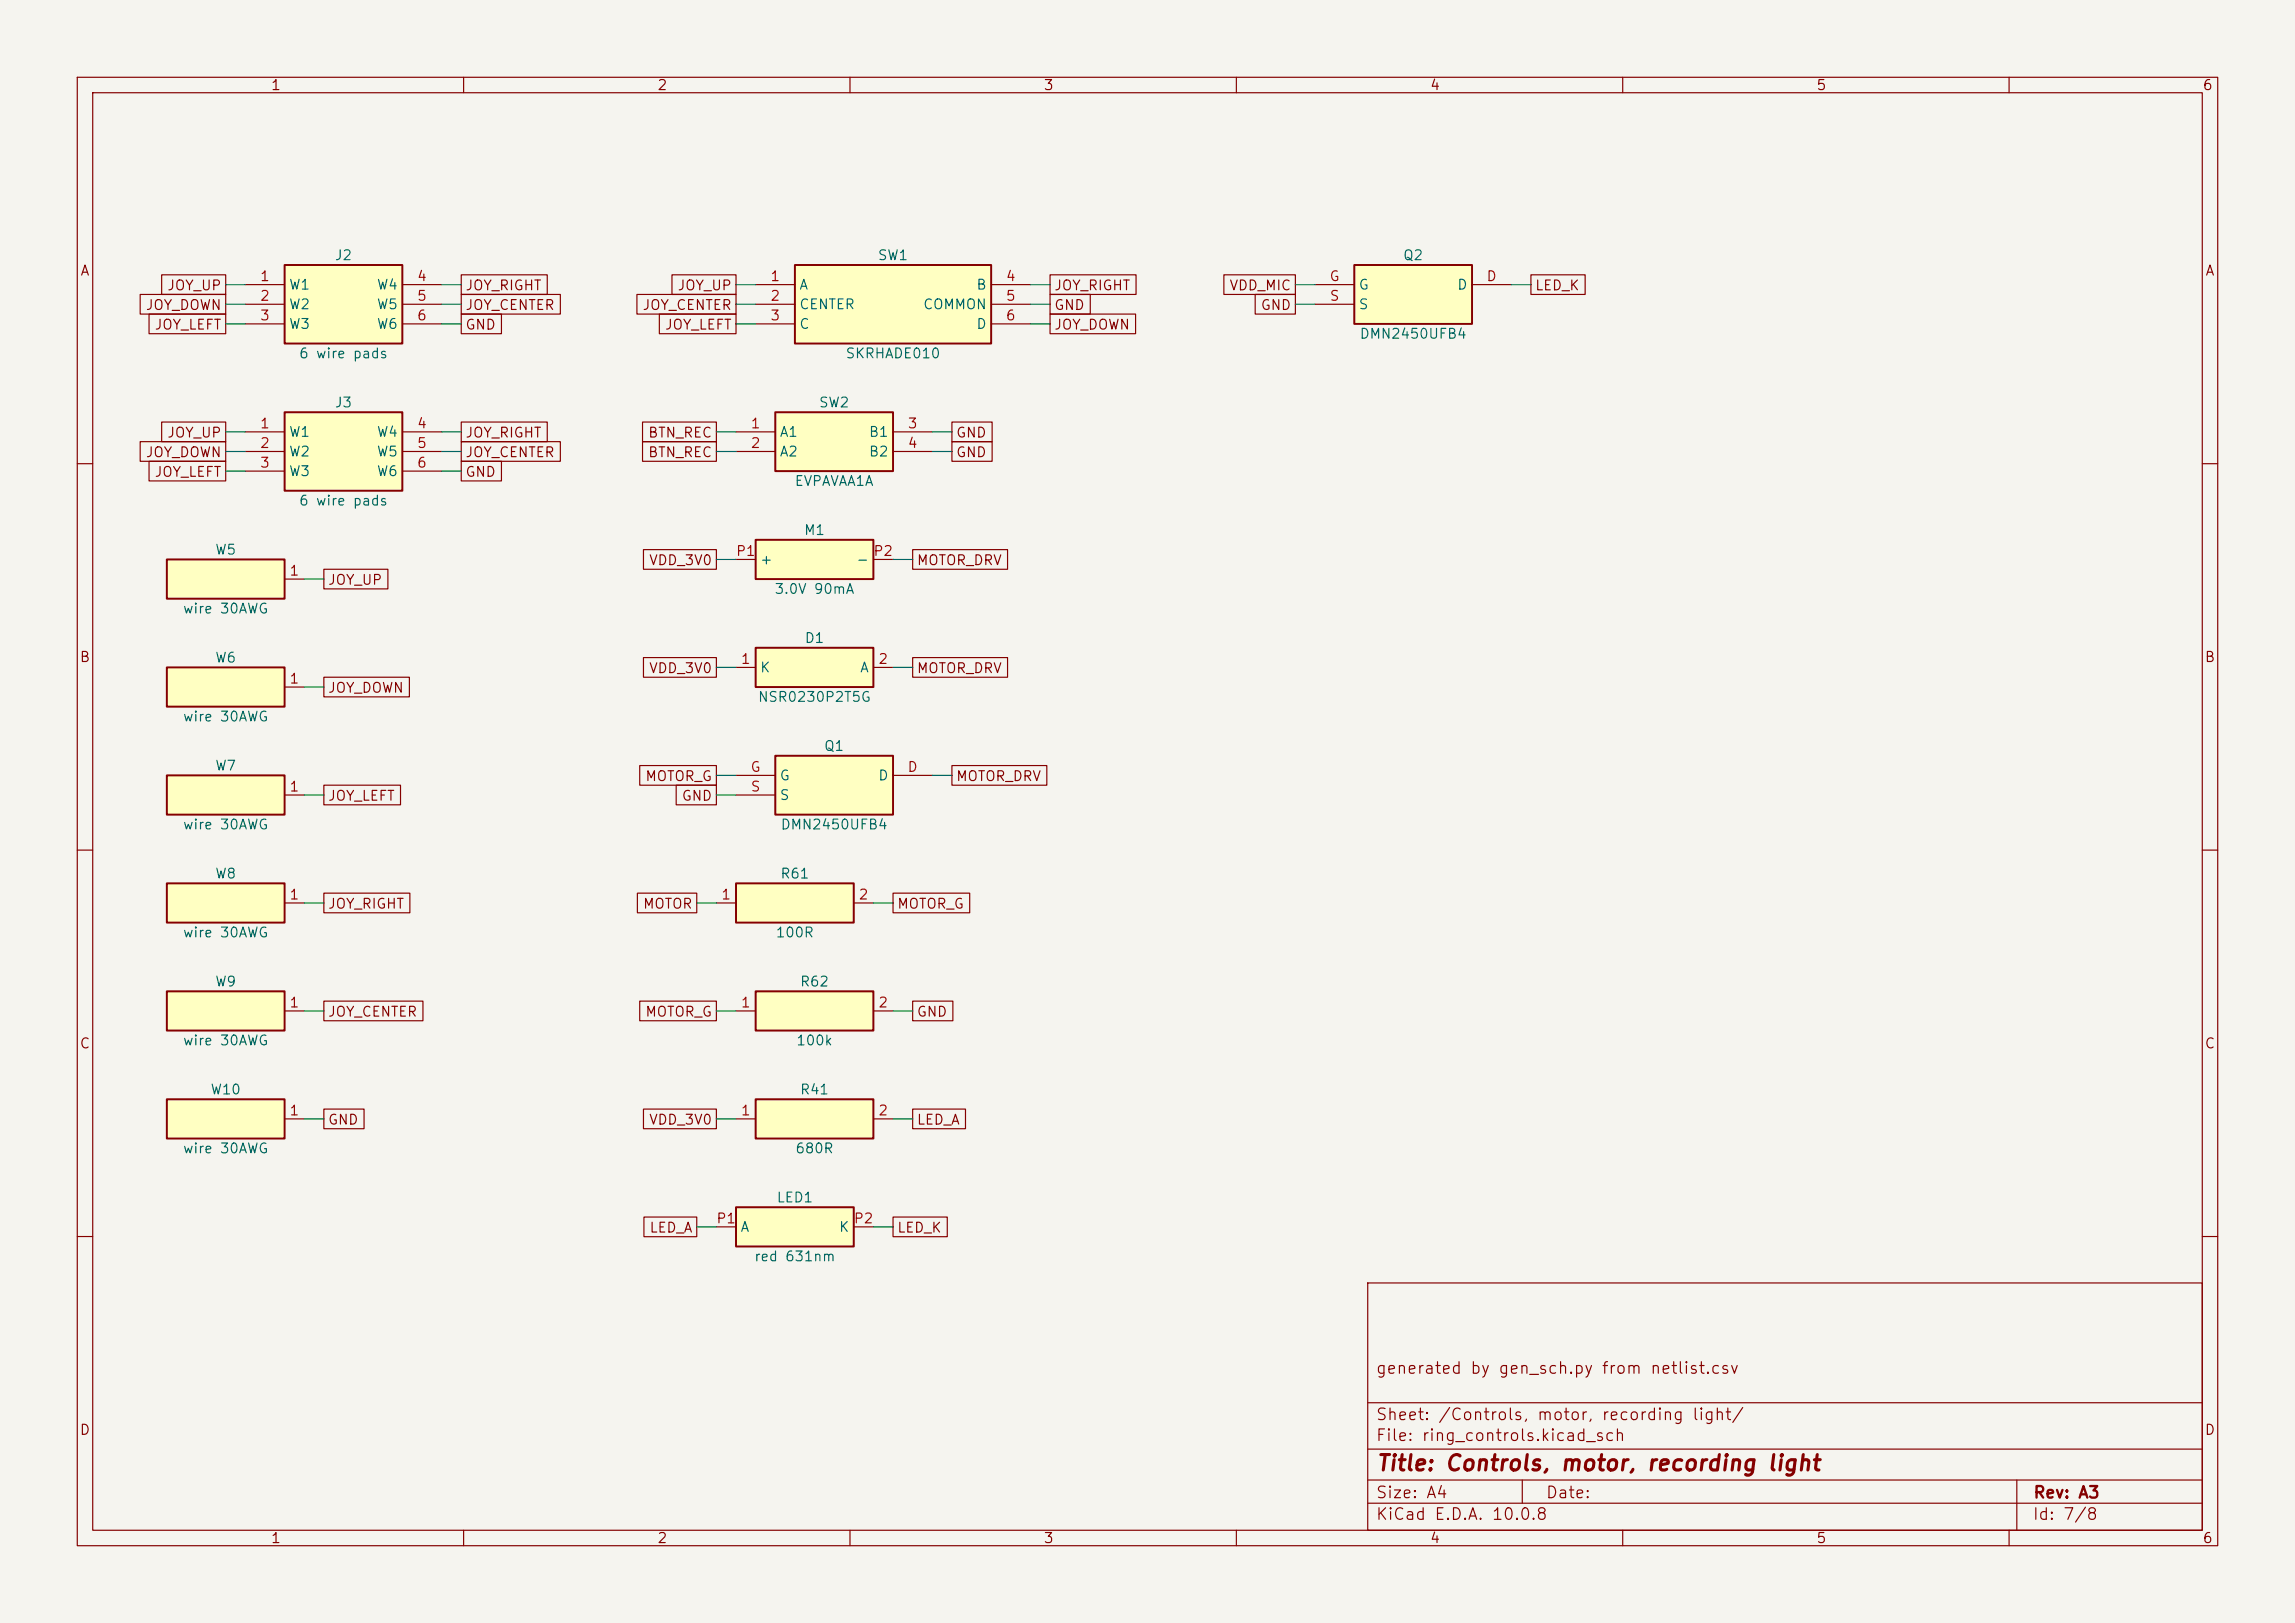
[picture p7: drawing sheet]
<svg xmlns="http://www.w3.org/2000/svg" width="297mm" height="210mm" viewBox="0 0 297 210" stroke-linecap="round" stroke-linejoin="round" font-family="sans-serif">
<defs><g id="words">
<text font-size="2" fill="#840000" x="178" y="190.8">Title: Controls, motor, recording light</text>
<g font-size="1.5" fill="#840000">
<text x="178" y="178.1">generated by gen_sch.py from netlist.csv</text>
<text x="178" y="184.1">Sheet: /Controls, motor, recording light/</text>
<text x="178" y="186.8">File: ring_controls.kicad_sch</text>
<text x="178" y="197">KiCad E.D.A. 10.0.8</text>
<text x="178" y="194.2">Size: A4</text>
<text x="200" y="194.2">Date:</text>
<text x="263" y="197">Id: 7/8</text>
<text x="263" y="194.2">Rev: A3</text>
</g>
<g font-size="1.3" fill="#840000">
<text x="35" y="12">1</text>
<text x="85" y="12">2</text>
<text x="135" y="12">3</text>
<text x="185" y="12">4</text>
<text x="235" y="12">5</text>
<text x="285" y="12">6</text>
<text x="10.3" y="36">A</text>
<text x="285.3" y="36">A</text>
<text x="18.8" y="40.4">JOY_DOWN</text>
<text x="21.6" y="37.9">JOY_UP</text>
<text x="60.1" y="40.4">JOY_CENTER</text>
<text x="60.1" y="37.9">JOY_RIGHT</text>
<text x="83.1" y="40.4">JOY_CENTER</text>
<text x="87.6" y="37.9">JOY_UP</text>
<text x="136.3" y="37.9">JOY_RIGHT</text>
<text x="136.3" y="40.4">GND</text>
<text x="159" y="37.9">VDD_MIC</text>
<text x="163.1" y="40.4">GND</text>
<text x="198.6" y="37.9">LED_K</text>
<text x="19.9" y="43">JOY_LEFT</text>
<text x="60.1" y="43">GND</text>
<text x="86" y="43">JOY_LEFT</text>
<text x="136.3" y="43">JOY_DOWN</text>
<text x="18.8" y="59.5">JOY_DOWN</text>
<text x="21.6" y="56.9">JOY_UP</text>
<text x="60.1" y="59.5">JOY_CENTER</text>
<text x="60.1" y="56.9">JOY_RIGHT</text>
<text x="83.8" y="59.5">BTN_REC</text>
<text x="83.8" y="56.9">BTN_REC</text>
<text x="123.6" y="56.9">GND</text>
<text x="123.6" y="59.5">GND</text>
<text x="19.9" y="62">JOY_LEFT</text>
<text x="60.1" y="62">GND</text>
<text x="42.4" y="76">JOY_UP</text>
<text x="83.9" y="73.4">VDD_3V0</text>
<text x="118.6" y="73.4">MOTOR_DRV</text>
<text x="10.2" y="86">B</text>
<text x="42.4" y="90">JOY_DOWN</text>
<text x="83.9" y="87.4">VDD_3V0</text>
<text x="118.6" y="87.4">MOTOR_DRV</text>
<text x="285.2" y="86">B</text>
<text x="83.4" y="101.4">MOTOR_G</text>
<text x="123.6" y="101.4">MOTOR_DRV</text>
<text x="42.4" y="103.9">JOY_LEFT</text>
<text x="88.1" y="103.9">GND</text>
<text x="42.4" y="117.9">JOY_RIGHT</text>
<text x="83.1" y="117.9">MOTOR</text>
<text x="116" y="117.9">MOTOR_G</text>
<text x="42.4" y="131.9">JOY_CENTER</text>
<text x="83.4" y="131.9">MOTOR_G</text>
<text x="118.6" y="131.9">GND</text>
<text x="10.2" y="136">C</text>
<text x="285.2" y="136">C</text>
<text x="42.4" y="145.8">GND</text>
<text x="83.9" y="145.8">VDD_3V0</text>
<text x="118.6" y="145.8">LED_A</text>
<text x="84" y="159.8">LED_A</text>
<text x="116" y="159.8">LED_K</text>
<text x="10.2" y="186">D</text>
<text x="285.2" y="186">D</text>
<text x="35" y="200">1</text>
<text x="85" y="200">2</text>
<text x="135" y="200">3</text>
<text x="185" y="200">4</text>
<text x="235" y="200">5</text>
<text x="285" y="200">6</text>
</g>
<g font-size="1.3" fill="#006464">
<text x="43.2" y="34">J2</text>
<text x="113.5" y="34">SW1</text>
<text x="181.5" y="34">Q2</text>
<text x="37.3" y="37.8">W1</text>
<text x="37.3" y="40.3">W2</text>
<text x="48.7" y="37.8">W4</text>
<text x="48.7" y="40.3">W5</text>
<text x="103.4" y="37.8">A</text>
<text x="103.4" y="40.3">CENTER</text>
<text x="119.4" y="40.3">COMMON</text>
<text x="126.3" y="37.8">B</text>
<text x="175.7" y="37.8">G</text>
<text x="175.7" y="40.3">S</text>
<text x="188.5" y="37.8">D</text>
<text x="37.3" y="42.9">W3</text>
<text x="38.6" y="46.7">6 wire pads</text>
<text x="48.7" y="42.9">W6</text>
<text x="103.4" y="42.9">C</text>
<text x="109.3" y="46.7">SKRHADE010</text>
<text x="126.3" y="42.9">D</text>
<text x="175.9" y="44.1">DMN2450UFB4</text>
<text x="43.2" y="53">J3</text>
<text x="105.9" y="53">SW2</text>
<text x="37.3" y="56.8">W1</text>
<text x="37.3" y="59.4">W2</text>
<text x="48.7" y="56.8">W4</text>
<text x="48.7" y="59.4">W5</text>
<text x="100.8" y="56.8">A1</text>
<text x="100.8" y="59.4">A2</text>
<text x="112.4" y="56.8">B1</text>
<text x="112.4" y="59.4">B2</text>
<text x="37.3" y="61.9">W3</text>
<text x="38.6" y="65.7">6 wire pads</text>
<text x="48.7" y="61.9">W6</text>
<text x="102.7" y="63.2">EVPAVAA1A</text>
<text x="104" y="69.5">M1</text>
<text x="27.8" y="72.1">W5</text>
<text x="98.3" y="73.4">+</text>
<text x="100.1" y="77.2">3.0V 90mA</text>
<text x="110.7" y="73.4">-</text>
<text x="23.6" y="79.7">wire 30AWG</text>
<text x="104" y="83.5">D1</text>
<text x="27.8" y="86.1">W6</text>
<text x="98.3" y="87.3">K</text>
<text x="111.2" y="87.3">A</text>
<text x="23.6" y="93.7">wire 30AWG</text>
<text x="98" y="91.1">NSR0230P2T5G</text>
<text x="27.8" y="100">W7</text>
<text x="100.8" y="101.3">G</text>
<text x="106.6" y="97.5">Q1</text>
<text x="113.6" y="101.3">D</text>
<text x="23.6" y="107.6">wire 30AWG</text>
<text x="100.8" y="103.8">S</text>
<text x="100.9" y="107.6">DMN2450UFB4</text>
<text x="27.8" y="114">W8</text>
<text x="100.9" y="114">R61</text>
<text x="23.6" y="121.6">wire 30AWG</text>
<text x="100.3" y="121.6">100R</text>
<text x="27.8" y="128">W9</text>
<text x="103.4" y="128">R62</text>
<text x="23.6" y="135.6">wire 30AWG</text>
<text x="103" y="135.6">100k</text>
<text x="27.1" y="141.9">W10</text>
<text x="103.4" y="141.9">R41</text>
<text x="23.6" y="149.6">wire 30AWG</text>
<text x="102.8" y="149.6">680R</text>
<text x="100.4" y="155.9">LED1</text>
<text x="95.7" y="159.7">A</text>
<text x="108.5" y="159.7">K</text>
<text x="97.5" y="163.5">red 631nm</text>
</g>
<g font-size="1.3" fill="#a90000">
<text x="33.6" y="36.7">1</text>
<text x="33.6" y="39.2">2</text>
<text x="33.6" y="41.8">3</text>
<text x="53.9" y="36.7">4</text>
<text x="53.9" y="39.2">5</text>
<text x="53.9" y="41.8">6</text>
<text x="99.6" y="36.7">1</text>
<text x="99.6" y="39.2">2</text>
<text x="99.6" y="41.8">3</text>
<text x="130.1" y="36.7">4</text>
<text x="130.1" y="39.2">5</text>
<text x="130.1" y="41.8">6</text>
<text x="172" y="36.7">G</text>
<text x="172" y="39.2">S</text>
<text x="192.3" y="36.7">D</text>
<text x="33.6" y="55.7">1</text>
<text x="33.6" y="58.3">2</text>
<text x="53.9" y="55.7">4</text>
<text x="53.9" y="58.3">5</text>
<text x="97.1" y="55.7">1</text>
<text x="97.1" y="58.3">2</text>
<text x="117.4" y="55.7">3</text>
<text x="117.4" y="58.3">4</text>
<text x="33.6" y="60.8">3</text>
<text x="53.9" y="60.8">6</text>
<text x="37.4" y="74.8">1</text>
<text x="95.2" y="72.3">P1</text>
<text x="112.9" y="72.3">P2</text>
<text x="37.4" y="88.8">1</text>
<text x="95.8" y="86.2">1</text>
<text x="113.6" y="86.2">2</text>
<text x="97" y="100.2">G</text>
<text x="117.3" y="100.2">D</text>
<text x="37.4" y="102.7">1</text>
<text x="97.1" y="102.7">S</text>
<text x="37.4" y="116.7">1</text>
<text x="93.2" y="116.7">1</text>
<text x="111" y="116.7">2</text>
<text x="37.4" y="130.7">1</text>
<text x="95.8" y="130.7">1</text>
<text x="113.6" y="130.7">2</text>
<text x="37.4" y="144.6">1</text>
<text x="95.8" y="144.6">1</text>
<text x="113.6" y="144.6">2</text>
<text x="92.6" y="158.6">P1</text>
<text x="110.4" y="158.6">P2</text>
</g>
</g></defs>
<path d="M0 0h297v210h-297z" fill="#f5f4ef" stroke="#f5f4ef" stroke-width=".13"/>
<g fill="none" stroke="#840000" stroke-width=".15">
<path d="M10 10h277v190h-277zM12 12h273v186h-273zM60 10v2M110 10v2M160 10v2M210 10v2M260 10v2M10 60h2M285 60h2M10 110h2M285 110h2M10 160h2"/>
<path d="M177 166h108v32h-108zM285 160h2M60 198v2M110 198v2M160 198v2M177 194.5h108M177 191.5h108M177 187.5h108M177 181.5h108M197 191.5v3M210 198v2M260 198v2"/>
<path d="M261 191.5v6.5"/>
</g>
<path d="M95.2 114.3h15.3v5.1h-15.3z" fill="#ffffc2"/>
<path d="M95.2 114.3h15.3v5.1h-15.3z" fill="none" stroke="#840000" stroke-width=".25"/>
<path d="M92.7 116.8h2.5M110.5 116.8h2.5" fill="none" stroke="#840000" stroke-width=".15"/>
<path d="M21.6 72.4h15.2v5.1h-15.2z" fill="#ffffc2"/>
<path d="M21.6 72.4h15.2v5.1h-15.2z" fill="none" stroke="#840000" stroke-width=".25"/>
<path d="M36.8 74.9h2.6" fill="none" stroke="#840000" stroke-width=".15"/>
<path d="M21.6 128.3h15.2v5.1h-15.2z" fill="#ffffc2"/>
<path d="M21.6 128.3h15.2v5.1h-15.2z" fill="none" stroke="#840000" stroke-width=".25"/>
<path d="M36.8 130.8h2.6" fill="none" stroke="#840000" stroke-width=".15"/>
<path d="M21.6 114.3h15.2v5.1h-15.2z" fill="#ffffc2"/>
<path d="M21.6 114.3h15.2v5.1h-15.2z" fill="none" stroke="#840000" stroke-width=".25"/>
<path d="M36.8 116.8h2.6" fill="none" stroke="#840000" stroke-width=".15"/>
<path d="M21.6 100.3h15.2v5.1h-15.2z" fill="#ffffc2"/>
<path d="M21.6 100.3h15.2v5.1h-15.2z" fill="none" stroke="#840000" stroke-width=".25"/>
<path d="M36.8 102.9h2.6" fill="none" stroke="#840000" stroke-width=".15"/>
<path d="M21.6 86.4h15.2v5h-15.2z" fill="#ffffc2"/>
<path d="M21.6 86.4h15.2v5h-15.2z" fill="none" stroke="#840000" stroke-width=".25"/>
<path d="M36.8 88.9h2.6" fill="none" stroke="#840000" stroke-width=".15"/>
<path d="M36.8 34.3h15.3v10.2h-15.3z" fill="#ffffc2"/>
<path d="M36.8 34.3h15.3v10.2h-15.3z" fill="none" stroke="#840000" stroke-width=".25"/>
<path d="M31.7 36.8h5.1M31.7 39.4h5.1M52.1 36.8h5M52.1 39.4h5M31.7 41.9h5.1M52.1 41.9h5" fill="none" stroke="#840000" stroke-width=".15"/>
<path d="M36.8 53.3h15.3v10.2h-15.3z" fill="#ffffc2"/>
<path d="M36.8 53.3h15.3v10.2h-15.3z" fill="none" stroke="#840000" stroke-width=".25"/>
<path d="M31.7 55.9h5.1M31.7 58.4h5.1M52.1 55.9h5M52.1 58.4h5M31.7 61h5.1M52.1 61h5" fill="none" stroke="#840000" stroke-width=".15"/>
<path d="M175.3 34.3h15.2v7.6h-15.2z" fill="#ffffc2"/>
<path d="M175.3 34.3h15.2v7.6h-15.2z" fill="none" stroke="#840000" stroke-width=".25"/>
<path d="M170.2 36.8h5.1M170.2 39.4h5.1M190.5 36.8h5.1" fill="none" stroke="#840000" stroke-width=".15"/>
<path d="M100.3 97.8h15.3v7.6h-15.3z" fill="#ffffc2"/>
<path d="M100.3 97.8h15.3v7.6h-15.3z" fill="none" stroke="#840000" stroke-width=".25"/>
<path d="M95.2 100.3h5.1M95.2 102.9h5.1M115.6 100.3h5" fill="none" stroke="#840000" stroke-width=".15"/>
<path d="M21.6 142.2h15.2v5.1h-15.2z" fill="#ffffc2"/>
<path d="M21.6 142.2h15.2v5.1h-15.2z" fill="none" stroke="#840000" stroke-width=".25"/>
<path d="M36.8 144.8h2.6" fill="none" stroke="#840000" stroke-width=".15"/>
<path d="M97.8 83.8h15.2v5.1h-15.2z" fill="#ffffc2"/>
<path d="M97.8 83.8h15.2v5.1h-15.2z" fill="none" stroke="#840000" stroke-width=".25"/>
<path d="M95.2 86.4h2.6M113 86.4h2.6" fill="none" stroke="#840000" stroke-width=".15"/>
<path d="M97.8 69.9h15.2v5h-15.2z" fill="#ffffc2"/>
<path d="M97.8 69.9h15.2v5h-15.2z" fill="none" stroke="#840000" stroke-width=".25"/>
<path d="M95.2 72.4h2.6M113 72.4h2.6" fill="none" stroke="#840000" stroke-width=".15"/>
<path d="M100.3 53.3h15.3v7.7h-15.3z" fill="#ffffc2"/>
<path d="M100.3 53.3h15.3v7.7h-15.3z" fill="none" stroke="#840000" stroke-width=".25"/>
<path d="M95.2 55.9h5.1M95.2 58.4h5.1M115.6 55.9h5M115.6 58.4h5" fill="none" stroke="#840000" stroke-width=".15"/>
<path d="M102.9 34.3h25.4v10.2h-25.4z" fill="#ffffc2"/>
<path d="M102.9 34.3h25.4v10.2h-25.4z" fill="none" stroke="#840000" stroke-width=".25"/>
<path d="M97.8 36.8h5.1M97.8 39.4h5.1M128.3 36.8h5M128.3 39.4h5M97.8 41.9h5.1M128.3 41.9h5" fill="none" stroke="#840000" stroke-width=".15"/>
<path d="M95.2 156.2h15.3v5.1h-15.3z" fill="#ffffc2"/>
<path d="M95.2 156.2h15.3v5.1h-15.3z" fill="none" stroke="#840000" stroke-width=".25"/>
<path d="M92.7 158.8h2.5M110.5 158.8h2.5" fill="none" stroke="#840000" stroke-width=".15"/>
<path d="M97.8 142.2h15.2v5.1h-15.2z" fill="#ffffc2"/>
<path d="M97.8 142.2h15.2v5.1h-15.2z" fill="none" stroke="#840000" stroke-width=".25"/>
<path d="M95.2 144.8h2.6M113 144.8h2.6" fill="none" stroke="#840000" stroke-width=".15"/>
<path d="M97.8 128.3h15.2v5.1h-15.2z" fill="#ffffc2"/>
<path d="M97.8 128.3h15.2v5.1h-15.2z" fill="none" stroke="#840000" stroke-width=".25"/>
<g fill="none" stroke="#840000" stroke-width=".15">
<path d="M18.1 38.1h11.1v2.5h-11.1zM20.9 35.6h8.3v2.5h-8.3zM59.7 38.1h12.8v2.5h-12.8zM59.7 35.6h11.1v2.5h-11.1zM82.4 38.1h12.8v2.5h-12.8zM87 35.6h8.2v2.5h-8.2zM135.9 35.6h11.1v2.5h-11.1zM135.9 38.1h5.2v2.5h-5.2zM158.4 35.6h9.2v2.5h-9.2zM162.4 38.1h5.2v2.5h-5.2zM198.1 35.6h7v2.5h-7zM18.1 57.1h11.1v2.6h-11.1z"/>
<path d="M19.3 40.6h9.9v2.6h-9.9zM19.3 59.7h9.9v2.5h-9.9zM20.9 54.6h8.3v2.6h-8.3zM59.7 59.7h5.2v2.5h-5.2zM59.7 57.1h12.8v2.6h-12.8zM59.7 54.6h11.1v2.6h-11.1zM59.7 40.6h5.2v2.6h-5.2zM83.2 57.1h9.5v2.6h-9.5zM83.2 54.6h9.5v2.6h-9.5zM85.3 40.6h9.9v2.6h-9.9zM123.2 54.6h5.2v2.6h-5.2zM123.2 57.1h5.2v2.6h-5.2z"/>
<path d="M135.9 40.6h11.1v2.6h-11.1zM41.9 73.7h8.3v2.5h-8.3zM83.3 71.1h9.4v2.6h-9.4zM118.1 71.1h12.3v2.6h-12.3zM41.9 87.6h11.1v2.6h-11.1zM82.8 99.1h9.9v2.5h-9.9zM83.3 85.1h9.4v2.5h-9.4zM118.1 85.1h12.3v2.5h-12.3zM123.2 99.1h12.3v2.5h-12.3zM41.9 101.6h9.9v2.5h-9.9zM41.9 115.6h11.1v2.5h-11.1zM82.5 115.6h7.7v2.5h-7.7z"/>
<path d="M87.5 101.6h5.2v2.5h-5.2zM115.6 115.6h9.9v2.5h-9.9zM41.9 129.5h12.8v2.6h-12.8zM82.8 129.5h9.9v2.6h-9.9zM95.2 130.8h2.6M113 130.8h2.6M118.1 129.5h5.2v2.6h-5.2zM41.9 143.5h5.2v2.6h-5.2zM83.3 143.5h9.4v2.6h-9.4zM83.3 157.5h6.9v2.5h-6.9zM115.6 157.5h7v2.5h-7zM118.1 143.5h6.8v2.6h-6.8z"/>
</g>
<g fill="none" stroke="#009600" stroke-width=".15">
<path d="M29.2 36.8h2.5M29.2 39.4h2.5M57.1 36.8h2.6M57.1 39.4h2.6M95.2 36.8h2.6M95.2 39.4h2.6M133.3 36.8h2.6M133.3 39.4h2.6M167.6 36.8h2.6M167.6 39.4h2.6M195.6 36.8h2.5M29.2 41.9h2.5"/>
<path d="M29.2 55.9h2.5M29.2 58.4h2.5M57.1 41.9h2.6M57.1 55.9h2.6M57.1 58.4h2.6M92.7 55.9h2.5M92.7 58.4h2.5M95.2 41.9h2.6M120.6 55.9h2.6M120.6 58.4h2.6M133.3 41.9h2.6M29.2 61h2.5"/>
<path d="M39.4 74.9h2.5M57.1 61h2.6M92.7 72.4h2.5M115.6 72.4h2.5M39.4 88.9h2.5M92.7 86.4h2.5M115.6 86.4h2.5M39.4 102.9h2.5M39.4 116.8h2.5M90.2 116.8h2.5M92.7 102.9h2.5M92.7 100.3h2.5"/>
<path d="M113 116.8h2.6M120.6 100.3h2.6M39.4 130.8h2.5M92.7 130.8h2.5M115.6 130.8h2.5M39.4 144.8h2.5M90.2 158.8h2.5M92.7 144.8h2.5M113 158.8h2.6M115.6 144.8h2.5"/>
</g>
<use href="#words"/>
</svg>
